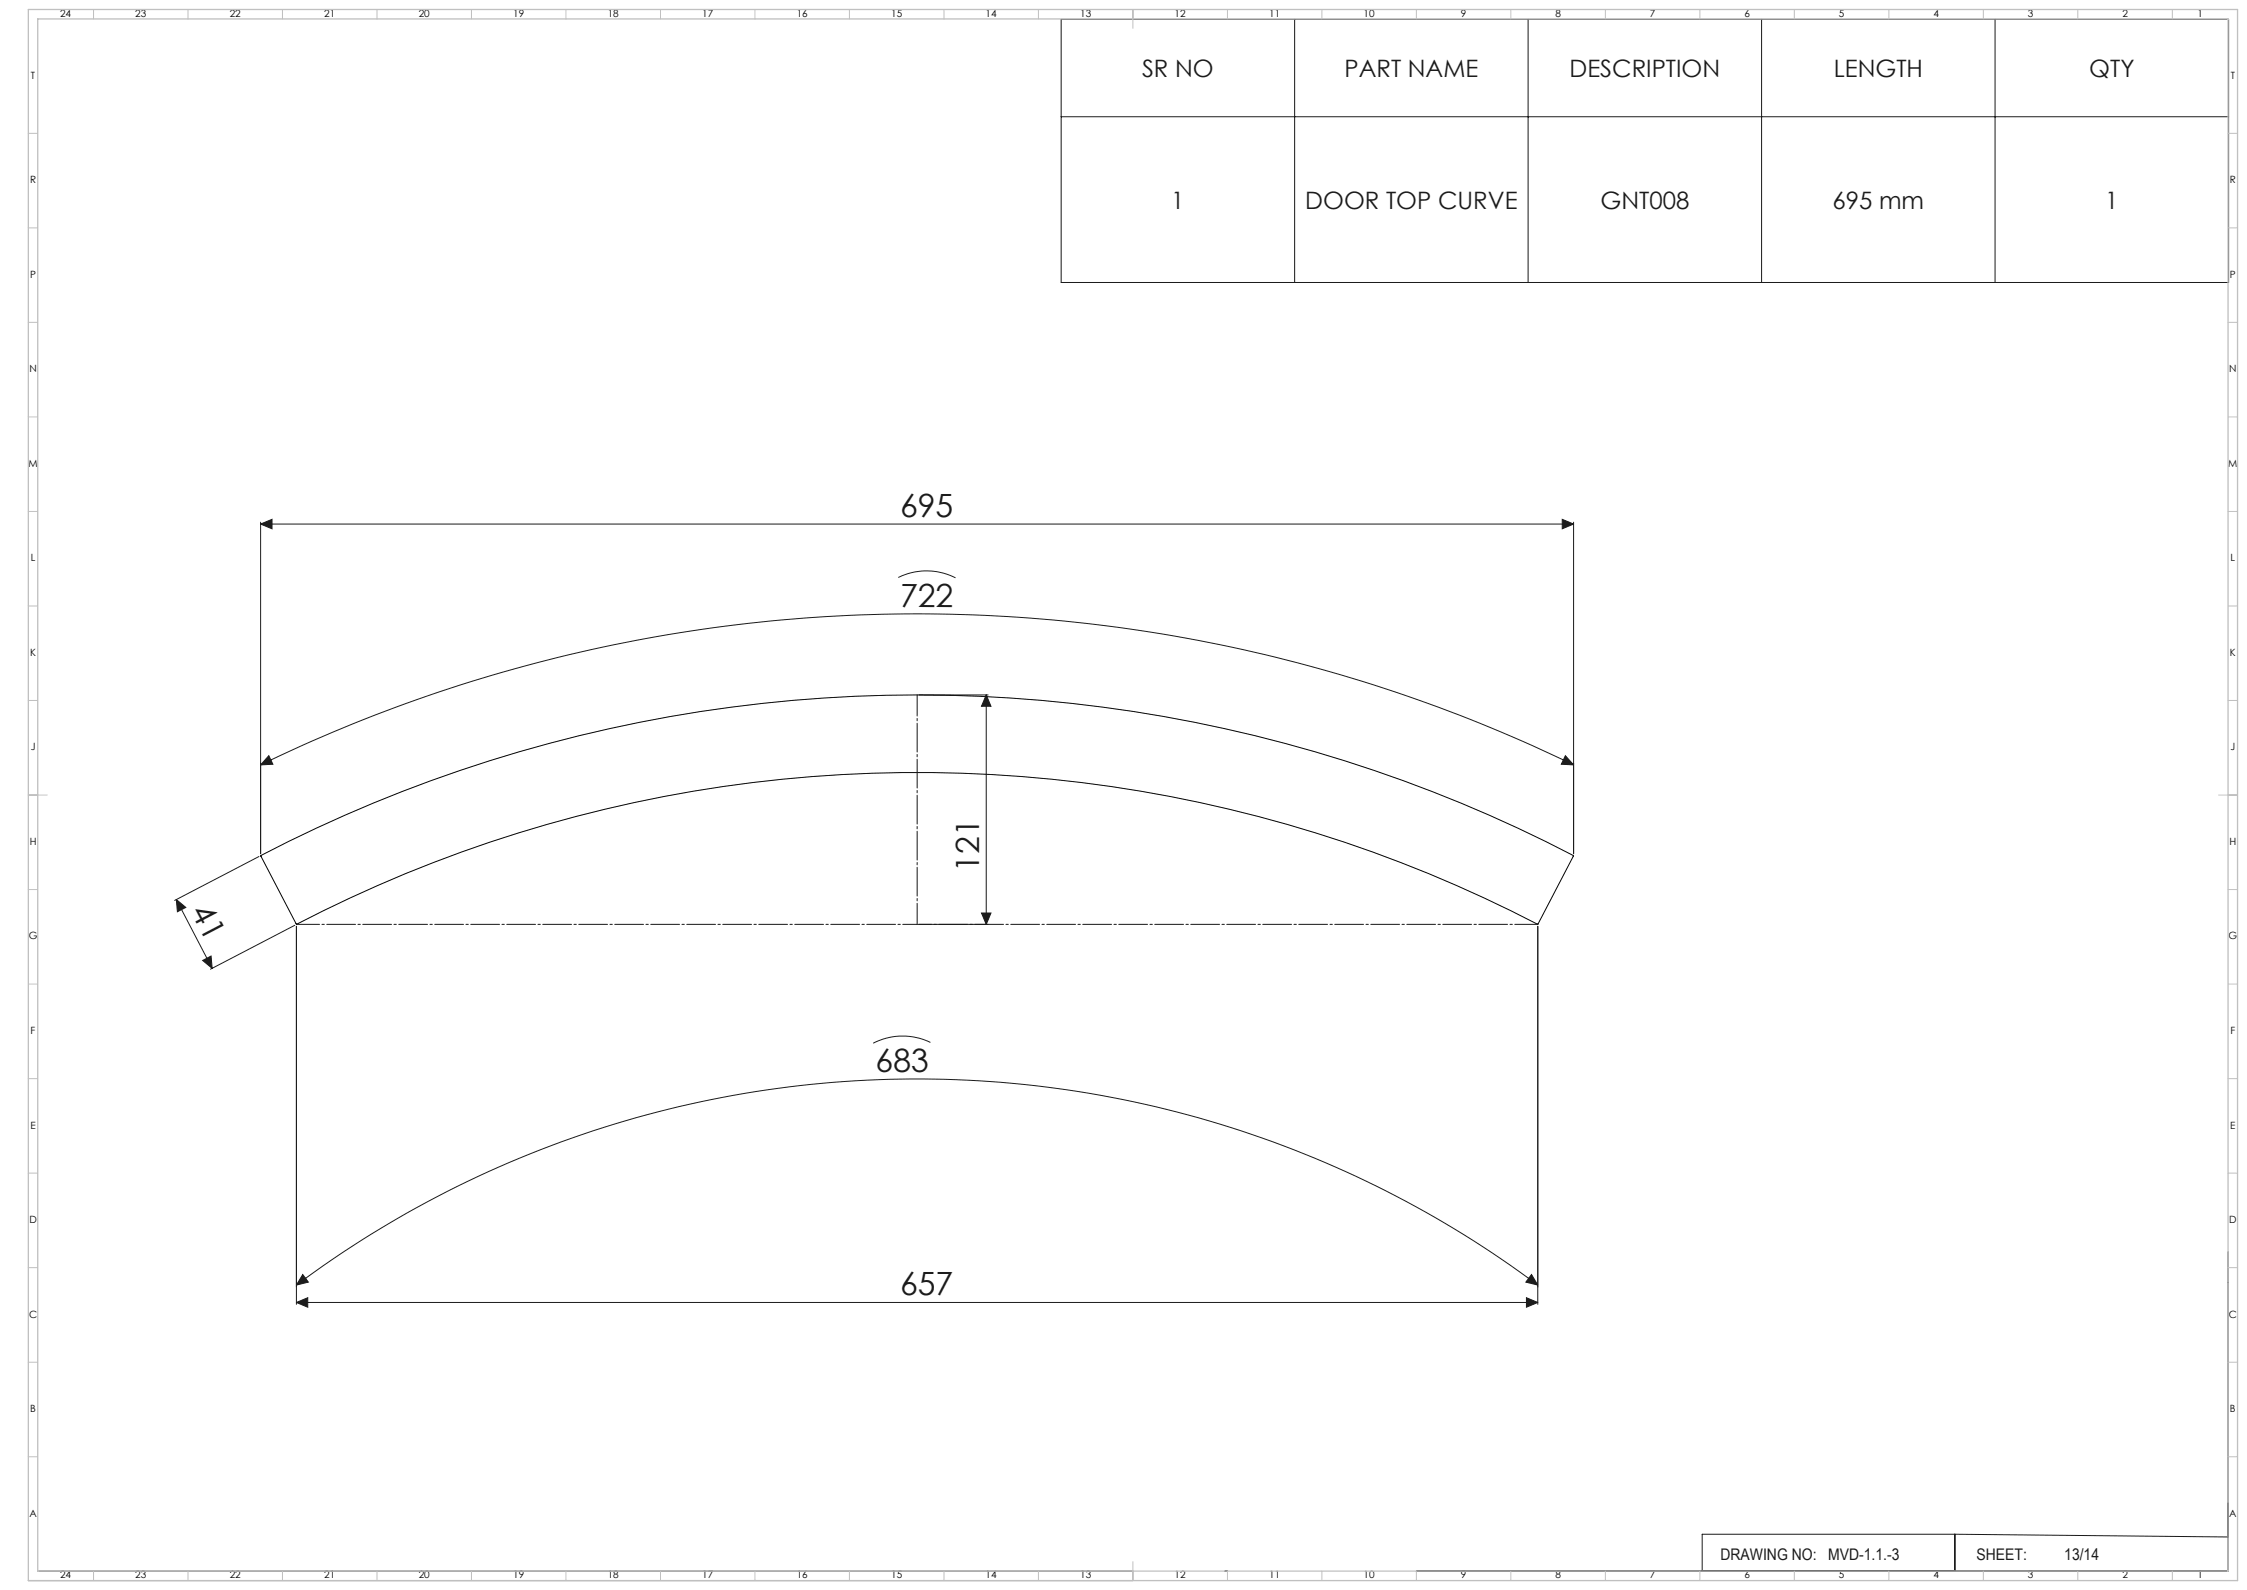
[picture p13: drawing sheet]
<svg xmlns="http://www.w3.org/2000/svg" width="1189mm" height="841mm" viewBox="0 0 1189 841" stroke-linecap="round" stroke-linejoin="round" font-family="sans-serif">
<defs><g id="words">
<g font-size="16.9" fill="#191924">
<text x="476" y="274">695</text>
<text x="476" y="321">722</text>
<text x="518" y="461" transform="rotate(-90 518 461)">121</text>
<text x="101" y="482" transform="rotate(63 101 482)">41</text>
<text x="463" y="567" transform="rotate(-1 463 567)">683</text>
<text x="476" y="685">657</text>
</g>
<g font-size="12.7" fill="#191924">
<text x="604" y="41">SR NO</text>
<text x="711" y="41">PART NAME</text>
<text x="831" y="41">DESCRIPTION</text>
<text x="970" y="41">LENGTH</text>
<text x="1106" y="41">QTY</text>
<text x="620" y="110">1</text>
<text x="691" y="110">DOOR TOP CURVE</text>
<text x="847" y="110">GNT008</text>
<text x="970" y="110">695 mm</text>
<text x="1114" y="110">1</text>
</g>
<g font-size="8.5" fill="#191924">
<text x="910" y="825">DRAWING NO:</text>
<text x="967" y="825">MVD-1.1.-3</text>
<text x="1046" y="825">SHEET:</text>
<text x="1092" y="825">13/14</text>
</g>
<g font-size="5.3">
<text x="32" y="9">24</text>
<text x="72" y="9">23</text>
<text x="122" y="9">22</text>
<text x="172" y="9">21</text>
<text x="222" y="9">20</text>
<text x="272" y="9">19</text>
<text x="322" y="9">18</text>
<text x="372" y="9">17</text>
<text x="422" y="9">16</text>
<text x="472" y="9">15</text>
<text x="522" y="9">14</text>
<text x="572" y="9">13</text>
<text x="622" y="9">12</text>
<text x="672" y="9">11</text>
<text x="722" y="9">10</text>
<text x="773" y="9">9</text>
<text x="823" y="9">8</text>
<text x="873" y="9">7</text>
<text x="923" y="9">6</text>
<text x="973" y="9">5</text>
<text x="1023" y="9">4</text>
<text x="1073" y="9">3</text>
<text x="1123" y="9">2</text>
<text x="1163" y="9">1</text>
<text x="16" y="42">T</text>
<text x="1180" y="42">T</text>
<text x="16" y="97">R</text>
<text x="1180" y="97">R</text>
<text x="16" y="147">P</text>
<text x="1180" y="147">P</text>
<text x="16" y="197">N</text>
<text x="1180" y="197">N</text>
<text x="15" y="247">M</text>
<text x="1179" y="247">M</text>
<text x="16" y="297">L</text>
<text x="1180" y="297">L</text>
<text x="16" y="347">K</text>
<text x="1180" y="347">K</text>
<text x="16" y="397">J</text>
<text x="1180" y="397">J</text>
<text x="16" y="447">H</text>
<text x="1180" y="447">H</text>
<text x="15" y="497">G</text>
<text x="1179" y="497">G</text>
<text x="16" y="547">F</text>
<text x="1180" y="547">F</text>
<text x="16" y="597">E</text>
<text x="1180" y="597">E</text>
<text x="16" y="647">D</text>
<text x="1180" y="647">D</text>
<text x="15" y="697">C</text>
<text x="1179" y="697">C</text>
<text x="16" y="747">B</text>
<text x="1180" y="747">B</text>
<text x="16" y="802">A</text>
<text x="1180" y="802">A</text>
<text x="32" y="835">24</text>
<text x="72" y="835">23</text>
<text x="122" y="835">22</text>
<text x="172" y="835">21</text>
<text x="222" y="835">20</text>
<text x="272" y="835">19</text>
<text x="322" y="835">18</text>
<text x="372" y="835">17</text>
<text x="422" y="835">16</text>
<text x="472" y="835">15</text>
<text x="522" y="835">14</text>
<text x="572" y="835">13</text>
<text x="622" y="835">12</text>
<text x="672" y="835">11</text>
<text x="722" y="835">10</text>
<text x="773" y="835">9</text>
<text x="823" y="835">8</text>
<text x="873" y="835">7</text>
<text x="923" y="835">6</text>
<text x="973" y="835">5</text>
<text x="1023" y="835">4</text>
<text x="1073" y="835">3</text>
<text x="1123" y="835">2</text>
<text x="1163" y="835">1</text>
</g>
</g></defs>
<g fill="none" stroke="#191924" stroke-width=".53">
<path d="M562 10h617v139h-617zM685 10v139M809 10v139M932 10v139M1056 10v139M562 62h617M138 277l6-2v5zM138 276v176M138 277h695M827 275l6 2-6 3zM833 276v176M475 305a34 34 0 0 1 31 1"/>
<path d="M486 368h37M522 368v121M522 368l2 6h-5zM142 400l2 4-6 1zM828 400l5 5-7-1zM138 405a795 795 0 0 1 695 0M137 453l-45 23M93 476l19 36M93 476l5 4-4 2zM156 489l-45 24M157 490v200M486 489h37"/>
<path d="M519 483h5l-2 6zM814 490v200M107 508l5-2v6zM492 551a34 34 0 0 0-30 1M157 680a549 549 0 0 1 657 0M160 674l3 4-6 2zM810 674l4 6-7-2zM1179 662v169h-430M157 689l6-3v5zM157 689h657M808 686l6 3-6 2zM1034 812h-133v19"/>
<path d="M1034 812v19M1034 812l145 1M15 836h584M20 831h579M648 831h1"/>
</g>
<path d="M157 489h657" fill="none" stroke="#191924" stroke-width=".53" stroke-dasharray="15.2 1.3 1.3 1.3" stroke-dashoffset="3"/>
<path d="M485 489v-121" fill="none" stroke="#191924" stroke-width=".53" stroke-dasharray="15.2 1.3 1.3 1.3" stroke-dashoffset="4.1"/>
<g fill="none" stroke="#c0c0c0" stroke-width=".53">
<path d="M49 5v5M99 5v5M149 5v5M199 5v5M249 5v5M299 5v5M349 5v5M399 5v5M449 5v5M499 5v5M549 5v5M599 5v10"/>
<path d="M649 5v5M699 5v5M749 5v5M799 5v5M849 5v5M899 5v5M949 5v5M999 5v5M1049 5v5M1099 5v5M1149 5v5M15 71h5"/>
<path d="M1179 71h5M15 121h5M1179 121h5M15 171h5M1179 171h5M15 221h5M1179 221h5M15 271h5M1179 271h5M15 321h5M1179 321h5M15 371h5"/>
<path d="M1179 371h5M15 421h10M1174 421h10M15 471h5M1179 471h5M15 521h5M1179 521h5M15 571h5M1179 571h5M15 621h5M1179 621h5M15 671h5"/>
<path d="M1179 671h5M15 721h5M1179 721h5M15 771h5M1179 771h5M49 831v5M99 831v5M149 831v5M199 831v5M249 831v5M299 831v5M349 831v5"/>
<path d="M399 831v5M449 831v5M499 831v5M549 831v5M599 826v10M649 831v5M699 831v5M749 831v5M799 831v5M849 831v5M899 831v5M949 831v5"/>
<path d="M999 831v5M1049 831v5M1099 831v5M1149 831v5"/>
</g>
<path d="M15 5h1169v831h-1169zM20 10h1159v821h-1159z" fill="none" stroke="#c0c0c0" stroke-width=".7"/>
<g fill="#191924">
<path d="M519 483h5l-2 6zM522 368l2 6h-5z"/>
<path d="M107 508l5-2v6zM93 476l5 4-4 2z"/>
<path d="M828 400l5 5-7-1zM142 400l2 4-6 1z"/>
<path d="M157 689l6-3v5zM808 686l6 3-6 2z"/>
<path d="M138 277l6-2v5zM827 275l6 2-6 3z"/>
<path d="M810 674l4 6-7-2zM160 674l3 4-6 2z"/>
</g>
<path d="M138 453a752 752 0 0 1 695 0l-19 36a712 712 0 0 0-657 0z" fill="none" stroke="#000" stroke-width=".53"/>
<use href="#words"/>
</svg>
